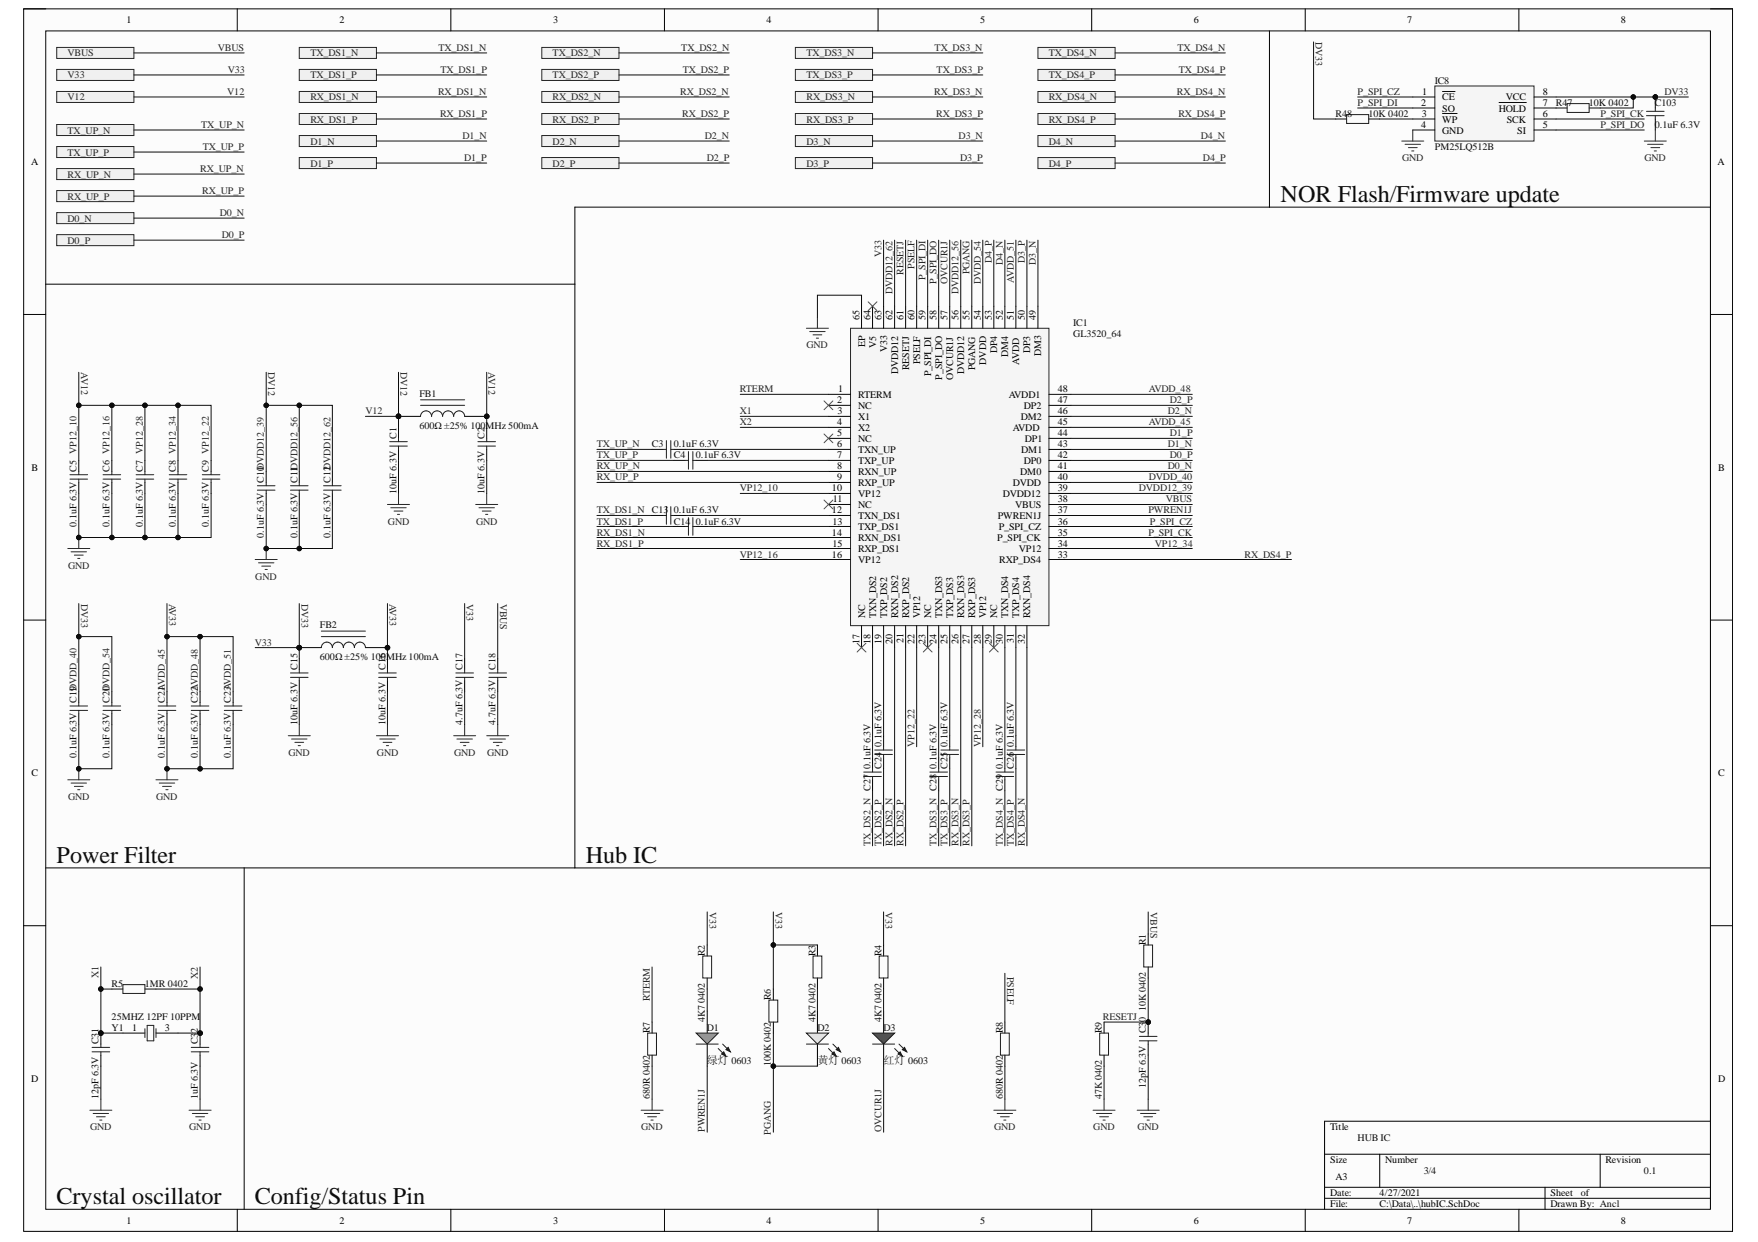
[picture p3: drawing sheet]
<svg xmlns="http://www.w3.org/2000/svg" width="297mm" height="210mm" viewBox="0 0 297 210" stroke-linecap="round" stroke-linejoin="round" font-family="sans-serif">
<defs><g id="words">
<g font-size="4.1" fill="#0e0e0e">
<text x="216.4" y="34.1">NOR Flash/Firmware update</text>
<text x="9.6" y="145.8">Power Filter</text>
<text x="99" y="145.8">Hub IC</text>
<text x="9.6" y="203.5">Crystal oscillator</text>
<text x="43.1" y="203.5">Config/Status Pin</text>
</g>
<g font-size="1.9" fill="#0e0e0e">
<text x="119.4" y="179.8">绿灯 0603</text>
<text x="138.1" y="179.8">黄灯 0603</text>
<text x="149.3" y="179.8">红灯 0603</text>
</g>
<g font-size="1.7">
<text x="21.4" y="3.9">1</text>
<text x="57.3" y="3.9">2</text>
<text x="93.5" y="3.9">3</text>
<text x="129.5" y="3.9">4</text>
<text x="165.6" y="3.9">5</text>
<text x="201.7" y="3.9">6</text>
<text x="237.8" y="3.9">7</text>
<text x="273.9" y="3.9">8</text>
<text x="240.1" y="17.9">2</text>
<text x="240.3" y="16.1">1</text>
<text x="243.7" y="17">CE</text>
<text x="254.4" y="17">VCC</text>
<text x="260.7" y="17.9">7</text>
<text x="260.7" y="16.1">8</text>
<text x="240.1" y="21.6">4</text>
<text x="240.2" y="19.8">3</text>
<text x="243.7" y="18.8">SO</text>
<text x="243.7" y="20.7">WP</text>
<text x="243.7" y="22.6">GND</text>
<text x="253.2" y="18.8">HOLD</text>
<text x="254.6" y="20.7">SCK</text>
<text x="256.4" y="22.6">SI</text>
<text x="260.7" y="21.6">5</text>
<text x="260.7" y="19.8">6</text>
<text x="5.2" y="27.9">A</text>
<text x="290.2" y="27.9">A</text>
<text x="145.2" y="54" transform="rotate(-90 145.2 54)">65</text>
<text x="146.2" y="58.7" transform="rotate(-90 146.2 58.7)">EP</text>
<text x="147.1" y="54" transform="rotate(-90 147.1 54)">64</text>
<text x="148" y="58.7" transform="rotate(-90 148 58.7)">V5</text>
<text x="149" y="54" transform="rotate(-90 149 54)">63</text>
<text x="149.9" y="59.5" transform="rotate(-90 149.9 59.5)">V33</text>
<text x="150.8" y="54" transform="rotate(-90 150.8 54)">62</text>
<text x="152.7" y="54" transform="rotate(-90 152.7 54)">61</text>
<text x="154.5" y="54" transform="rotate(-90 154.5 54)">60</text>
<text x="156.4" y="54" transform="rotate(-90 156.4 54)">59</text>
<text x="158.3" y="54" transform="rotate(-90 158.3 54)">58</text>
<text x="160.1" y="54" transform="rotate(-90 160.1 54)">57</text>
<text x="162" y="54" transform="rotate(-90 162 54)">56</text>
<text x="163.8" y="54" transform="rotate(-90 163.8 54)">55</text>
<text x="165.7" y="54" transform="rotate(-90 165.7 54)">54</text>
<text x="167.6" y="54" transform="rotate(-90 167.6 54)">53</text>
<text x="168.5" y="59.7" transform="rotate(-90 168.5 59.7)">DP4</text>
<text x="169.4" y="54" transform="rotate(-90 169.4 54)">52</text>
<text x="171.3" y="54" transform="rotate(-90 171.3 54)">51</text>
<text x="173.1" y="54" transform="rotate(-90 173.1 54)">50</text>
<text x="174.1" y="59.7" transform="rotate(-90 174.1 59.7)">DP3</text>
<text x="175" y="54" transform="rotate(-90 175 54)">49</text>
<text x="151.7" y="63.2" transform="rotate(-90 151.7 63.2)">DVDD12</text>
<text x="153.6" y="62.5" transform="rotate(-90 153.6 62.5)">RESETJ</text>
<text x="155.5" y="61.5" transform="rotate(-90 155.5 61.5)">PSELF</text>
<text x="157.3" y="63.6" transform="rotate(-90 157.3 63.6)">P_SPI_DI</text>
<text x="159.2" y="64.1" transform="rotate(-90 159.2 64.1)">P_SPI_DO</text>
<text x="161" y="64.1" transform="rotate(-90 161 64.1)">OVCUR1J</text>
<text x="162.9" y="63.2" transform="rotate(-90 162.9 63.2)">DVDD12</text>
<text x="164.8" y="62.5" transform="rotate(-90 164.8 62.5)">PGANG</text>
<text x="166.6" y="61.6" transform="rotate(-90 166.6 61.6)">DVDD</text>
<text x="170.4" y="60.3" transform="rotate(-90 170.4 60.3)">DM4</text>
<text x="172.2" y="61.6" transform="rotate(-90 172.2 61.6)">AVDD</text>
<text x="175.9" y="60.2" transform="rotate(-90 175.9 60.2)">DM3</text>
<text x="141.4" y="68.1">2</text>
<text x="141.4" y="71.8">4</text>
<text x="141.5" y="70">3</text>
<text x="141.6" y="66.3">1</text>
<text x="145" y="67.2">RTERM</text>
<text x="145" y="69">NC</text>
<text x="145" y="70.9">X1</text>
<text x="170.4" y="67.2">AVDD1</text>
<text x="172.5" y="70.9">DM2</text>
<text x="173" y="69">DP2</text>
<text x="178.7" y="66.3">48</text>
<text x="178.7" y="68.1">47</text>
<text x="178.7" y="70">46</text>
<text x="178.7" y="71.8">45</text>
<text x="141.4" y="73.7">5</text>
<text x="141.4" y="75.6">6</text>
<text x="141.4" y="77.4">7</text>
<text x="145" y="72.8">X2</text>
<text x="145" y="74.6">NC</text>
<text x="145" y="76.5">TXN_UP</text>
<text x="171.1" y="72.8">AVDD</text>
<text x="172.6" y="76.5">DM1</text>
<text x="173.1" y="74.6">DP1</text>
<text x="178.7" y="73.7">44</text>
<text x="178.7" y="75.6">43</text>
<text x="178.7" y="77.4">42</text>
<text x="5.3" y="79.5">B</text>
<text x="140.6" y="83">10</text>
<text x="141.4" y="79.3">8</text>
<text x="141.4" y="81.1">9</text>
<text x="145" y="78.3">TXP_UP</text>
<text x="145" y="80.2">RXN_UP</text>
<text x="145" y="82.1">RXP_UP</text>
<text x="145" y="83.9">VP12</text>
<text x="169.4" y="83.9">DVDD12</text>
<text x="171.1" y="82.1">DVDD</text>
<text x="172.4" y="80.2">DM0</text>
<text x="173" y="78.3">DP0</text>
<text x="178.7" y="79.3">41</text>
<text x="178.7" y="81.1">40</text>
<text x="178.7" y="83">39</text>
<text x="290.3" y="79.5">B</text>
<text x="140.6" y="86.7">12</text>
<text x="140.7" y="88.7">13</text>
<text x="140.7" y="84.9">11</text>
<text x="145" y="85.8">NC</text>
<text x="145" y="87.7">TXN_DS1</text>
<text x="145" y="89.6">TXP_DS1</text>
<text x="168.6" y="87.7">PWREN1J</text>
<text x="168.7" y="89.6">P_SPI_CZ</text>
<text x="171.5" y="85.8">VBUS</text>
<text x="178.7" y="84.9">38</text>
<text x="178.7" y="86.7">37</text>
<text x="178.7" y="88.7">36</text>
<text x="140.6" y="90.5">14</text>
<text x="140.6" y="94.2">16</text>
<text x="140.7" y="92.4">15</text>
<text x="145" y="91.4">RXN_DS1</text>
<text x="145" y="93.3">RXP_DS1</text>
<text x="145" y="95.2">VP12</text>
<text x="168.5" y="91.4">P_SPI_CK</text>
<text x="168.8" y="95.2">RXP_DS4</text>
<text x="172.1" y="93.3">VP12</text>
<text x="178.7" y="90.5">35</text>
<text x="178.7" y="92.4">34</text>
<text x="178.7" y="94.2">33</text>
<text x="146.2" y="104.5" transform="rotate(-90 146.2 104.5)">NC</text>
<text x="148" y="104.5" transform="rotate(-90 148 104.5)">TXN_DS2</text>
<text x="149.9" y="104.5" transform="rotate(-90 149.9 104.5)">TXP_DS2</text>
<text x="151.7" y="104.5" transform="rotate(-90 151.7 104.5)">RXN_DS2</text>
<text x="153.6" y="104.5" transform="rotate(-90 153.6 104.5)">RXP_DS2</text>
<text x="155.5" y="104.5" transform="rotate(-90 155.5 104.5)">VP12</text>
<text x="157.3" y="104.5" transform="rotate(-90 157.3 104.5)">NC</text>
<text x="159.2" y="104.5" transform="rotate(-90 159.2 104.5)">TXN_DS3</text>
<text x="161" y="104.5" transform="rotate(-90 161 104.5)">TXP_DS3</text>
<text x="162.9" y="104.5" transform="rotate(-90 162.9 104.5)">RXN_DS3</text>
<text x="164.8" y="104.5" transform="rotate(-90 164.8 104.5)">RXP_DS3</text>
<text x="166.6" y="104.5" transform="rotate(-90 166.6 104.5)">VP12</text>
<text x="168.5" y="104.5" transform="rotate(-90 168.5 104.5)">NC</text>
<text x="170.4" y="104.5" transform="rotate(-90 170.4 104.5)">TXN_DS4</text>
<text x="172.2" y="104.5" transform="rotate(-90 172.2 104.5)">TXP_DS4</text>
<text x="174.1" y="104.5" transform="rotate(-90 174.1 104.5)">RXN_DS4</text>
<text x="145.2" y="108.9" transform="rotate(-90 145.2 108.9)">17</text>
<text x="147.1" y="108.8" transform="rotate(-90 147.1 108.8)">18</text>
<text x="149" y="108.9" transform="rotate(-90 149 108.9)">19</text>
<text x="150.8" y="108.9" transform="rotate(-90 150.8 108.9)">20</text>
<text x="152.7" y="108.7" transform="rotate(-90 152.7 108.7)">21</text>
<text x="154.5" y="108.9" transform="rotate(-90 154.5 108.9)">22</text>
<text x="156.4" y="108.8" transform="rotate(-90 156.4 108.8)">23</text>
<text x="158.3" y="108.9" transform="rotate(-90 158.3 108.9)">24</text>
<text x="160.1" y="108.8" transform="rotate(-90 160.1 108.8)">25</text>
<text x="162" y="108.9" transform="rotate(-90 162 108.9)">26</text>
<text x="163.8" y="108.9" transform="rotate(-90 163.8 108.9)">27</text>
<text x="165.7" y="108.8" transform="rotate(-90 165.7 108.8)">28</text>
<text x="167.6" y="108.9" transform="rotate(-90 167.6 108.9)">29</text>
<text x="169.4" y="108.9" transform="rotate(-90 169.4 108.9)">30</text>
<text x="171.3" y="108.7" transform="rotate(-90 171.3 108.7)">31</text>
<text x="173.1" y="108.9" transform="rotate(-90 173.1 108.9)">32</text>
<text x="5.3" y="131.2">C</text>
<text x="290.3" y="131.2">C</text>
<text x="22.3" y="174.3">1</text>
<text x="27.8" y="174.3">3</text>
<text x="5.2" y="182.8">D</text>
<text x="290.3" y="182.8">D</text>
<text x="224.7" y="191">Title</text>
<text x="224.7" y="196.6">Size</text>
<text x="234" y="196.6">Number</text>
<text x="271.3" y="196.6">Revision</text>
<text x="224.7" y="202.2">Date:</text>
<text x="225.7" y="199.4">A3</text>
<text x="233.1" y="202.2">4/27/2021</text>
<text x="262" y="202.2">Sheet</text>
<text x="267.1" y="202.2">of</text>
<text x="21.4" y="206.8">1</text>
<text x="57.3" y="206.8">2</text>
<text x="93.5" y="206.8">3</text>
<text x="129.5" y="206.8">4</text>
<text x="165.6" y="206.8">5</text>
<text x="201.7" y="206.8">6</text>
<text x="224.7" y="204">File:</text>
<text x="233.1" y="204">C:\Data\..\hubIC.SchDoc</text>
<text x="237.8" y="206.8">7</text>
<text x="262" y="204">Drawn By: Ancl</text>
<text x="273.9" y="206.8">8</text>
</g>
<g font-size="1.7" fill="#262626">
<text x="11.4" y="9.5">VBUS</text>
<text x="36.8" y="8.6">VBUS</text>
<text x="52.4" y="9.5">TX_DS1_N</text>
<text x="74.1" y="8.6">TX_DS1_N</text>
<text x="93.4" y="9.5">TX_DS2_N</text>
<text x="115.1" y="8.6">TX_DS2_N</text>
<text x="136.3" y="9.5">TX_DS3_N</text>
<text x="157.9" y="8.6">TX_DS3_N</text>
<text x="177.2" y="9.5">TX_DS4_N</text>
<text x="198.9" y="8.6">TX_DS4_N</text>
<text x="222.3" y="7.1" transform="rotate(90 222.3 7.1)">DV33</text>
<text x="11.4" y="13.3">V33</text>
<text x="11.4" y="17">V12</text>
<text x="38.4" y="16.1">V12</text>
<text x="38.5" y="12.3">V33</text>
<text x="52.4" y="13.3">TX_DS1_P</text>
<text x="52.4" y="17">RX_DS1_N</text>
<text x="74" y="16.1">RX_DS1_N</text>
<text x="74.4" y="12.3">TX_DS1_P</text>
<text x="93.4" y="13.3">TX_DS2_P</text>
<text x="93.4" y="17">RX_DS2_N</text>
<text x="114.9" y="16.1">RX_DS2_N</text>
<text x="115.4" y="12.3">TX_DS2_P</text>
<text x="136.3" y="13.3">TX_DS3_P</text>
<text x="136.3" y="17">RX_DS3_N</text>
<text x="157.8" y="16.1">RX_DS3_N</text>
<text x="158.3" y="12.3">TX_DS3_P</text>
<text x="177.2" y="13.3">TX_DS4_P</text>
<text x="177.2" y="17">RX_DS4_N</text>
<text x="198.9" y="16.1">RX_DS4_N</text>
<text x="199.2" y="12.3">TX_DS4_P</text>
<text x="229.4" y="16.1">P_SPI_CZ</text>
<text x="229.4" y="17.9">P_SPI_DI</text>
<text x="281.2" y="16.1">DV33</text>
<text x="11.4" y="22.6">TX_UP_N</text>
<text x="34" y="21.6">TX_UP_N</text>
<text x="52.4" y="20.7">RX_DS1_P</text>
<text x="74.3" y="19.8">RX_DS1_P</text>
<text x="78.2" y="23.5">D1_N</text>
<text x="93.4" y="20.7">RX_DS2_P</text>
<text x="115.3" y="19.8">RX_DS2_P</text>
<text x="119.1" y="23.5">D2_N</text>
<text x="136.3" y="20.7">RX_DS3_P</text>
<text x="158.2" y="19.8">RX_DS3_P</text>
<text x="162" y="23.5">D3_N</text>
<text x="177.2" y="20.7">RX_DS4_P</text>
<text x="199.1" y="19.8">RX_DS4_P</text>
<text x="202.9" y="23.5">D4_N</text>
<text x="270.4" y="19.8">P_SPI_CK</text>
<text x="270.4" y="21.6">P_SPI_DO</text>
<text x="11.4" y="26.3">TX_UP_P</text>
<text x="33.8" y="29.1">RX_UP_N</text>
<text x="34.3" y="25.4">TX_UP_P</text>
<text x="52.4" y="24.4">D1_N</text>
<text x="52.4" y="28.1">D1_P</text>
<text x="78.4" y="27.2">D1_P</text>
<text x="93.4" y="24.4">D2_N</text>
<text x="93.4" y="28.1">D2_P</text>
<text x="119.4" y="27.2">D2_P</text>
<text x="136.3" y="24.4">D3_N</text>
<text x="136.3" y="28.1">D3_P</text>
<text x="162.2" y="27.2">D3_P</text>
<text x="177.2" y="24.4">D4_N</text>
<text x="177.2" y="28.1">D4_P</text>
<text x="203.3" y="27.2">D4_P</text>
<text x="236.9" y="27.2">GND</text>
<text x="277.9" y="27.2">GND</text>
<text x="11.4" y="30">RX_UP_N</text>
<text x="11.4" y="33.7">RX_UP_P</text>
<text x="34.2" y="32.8">RX_UP_P</text>
<text x="11.4" y="37.4">D0_N</text>
<text x="11.4" y="41.2">D0_P</text>
<text x="37.1" y="36.5">D0_N</text>
<text x="37.5" y="40.2">D0_P</text>
<text x="149" y="43.4" transform="rotate(-90 149 43.4)">V33</text>
<text x="152.7" y="46.4" transform="rotate(-90 152.7 46.4)">RESETJ</text>
<text x="154.5" y="45.4" transform="rotate(-90 154.5 45.4)">PSELF</text>
<text x="156.4" y="47.3" transform="rotate(-90 156.4 47.3)">P_SPI_DI</text>
<text x="160.1" y="47.9" transform="rotate(-90 160.1 47.9)">OVCUR1J</text>
<text x="163.8" y="46.3" transform="rotate(-90 163.8 46.3)">PGANG</text>
<text x="165.7" y="47.9" transform="rotate(-90 165.7 47.9)">DVDD_54</text>
<text x="167.6" y="44.4" transform="rotate(-90 167.6 44.4)">D4_P</text>
<text x="169.4" y="44.7" transform="rotate(-90 169.4 44.7)">D4_N</text>
<text x="171.3" y="47.7" transform="rotate(-90 171.3 47.7)">AVDD_51</text>
<text x="173.1" y="44.4" transform="rotate(-90 173.1 44.4)">D3_P</text>
<text x="175" y="44.7" transform="rotate(-90 175 44.7)">D3_N</text>
<text x="150.8" y="49.6" transform="rotate(-90 150.8 49.6)">DVDD12_62</text>
<text x="158.3" y="48" transform="rotate(-90 158.3 48)">P_SPI_DO</text>
<text x="162" y="49.6" transform="rotate(-90 162 49.6)">DVDD12_56</text>
<text x="136.3" y="58.8">GND</text>
<text x="13.7" y="62.9" transform="rotate(90 13.7 62.9)">AV12</text>
<text x="45.3" y="62.9" transform="rotate(90 45.3 62.9)">DV12</text>
<text x="67.7" y="62.9" transform="rotate(90 67.7 62.9)">DV12</text>
<text x="82.6" y="62.9" transform="rotate(90 82.6 62.9)">AV12</text>
<text x="61.7" y="70">V12</text>
<text x="125" y="66.3">RTERM</text>
<text x="125" y="70">X1</text>
<text x="125" y="71.8">X2</text>
<text x="194.1" y="66.3">AVDD_48</text>
<text x="194.1" y="71.8">AVDD_45</text>
<text x="197.3" y="70">D2_N</text>
<text x="197.7" y="68.1">D2_P</text>
<text x="100.8" y="75.6">TX_UP_N</text>
<text x="100.8" y="77.4">TX_UP_P</text>
<text x="197.3" y="75.6">D1_N</text>
<text x="197.7" y="73.7">D1_P</text>
<text x="197.7" y="77.4">D0_P</text>
<text x="100.8" y="79.3">RX_UP_N</text>
<text x="100.8" y="81.1">RX_UP_P</text>
<text x="125" y="83">VP12_10</text>
<text x="192.4" y="83">DVDD12_39</text>
<text x="194.1" y="81.1">DVDD_40</text>
<text x="197.3" y="79.3">D0_N</text>
<text x="65.6" y="88.7">GND</text>
<text x="80.4" y="88.7">GND</text>
<text x="100.8" y="86.7">TX_DS1_N</text>
<text x="100.8" y="88.7">TX_DS1_P</text>
<text x="194" y="86.7">PWREN1J</text>
<text x="194.3" y="88.7">P_SPI_CZ</text>
<text x="197" y="84.9">VBUS</text>
<text x="100.8" y="90.5">RX_DS1_N</text>
<text x="100.8" y="92.4">RX_DS1_P</text>
<text x="125" y="94.2">VP12_16</text>
<text x="194" y="90.5">P_SPI_CK</text>
<text x="195.1" y="92.4">VP12_34</text>
<text x="210.3" y="94.2">RX_DS4_P</text>
<text x="11.5" y="96.1">GND</text>
<text x="43.1" y="98">GND</text>
<text x="13.7" y="102" transform="rotate(90 13.7 102)">DV33</text>
<text x="28.6" y="102" transform="rotate(90 28.6 102)">AV33</text>
<text x="50.9" y="102" transform="rotate(90 50.9 102)">DV33</text>
<text x="65.8" y="102" transform="rotate(90 65.8 102)">AV33</text>
<text x="78.8" y="102" transform="rotate(90 78.8 102)">V33</text>
<text x="84.5" y="102" transform="rotate(90 84.5 102)">VBUS</text>
<text x="43.1" y="109.1">V33</text>
<text x="12.9" y="116.8" transform="rotate(-90 12.9 116.8)">DVDD_40</text>
<text x="18.5" y="116.8" transform="rotate(-90 18.5 116.8)">DVDD_54</text>
<text x="48.7" y="127.7">GND</text>
<text x="63.7" y="127.7">GND</text>
<text x="76.7" y="127.7">GND</text>
<text x="82.3" y="127.7">GND</text>
<text x="154.5" y="126.2" transform="rotate(-90 154.5 126.2)">VP12_22</text>
<text x="165.7" y="126.2" transform="rotate(-90 165.7 126.2)">VP12_28</text>
<text x="11.5" y="135.1">GND</text>
<text x="26.4" y="135.1">GND</text>
<text x="147.1" y="142.9" transform="rotate(-90 147.1 142.9)">TX_DS2_N</text>
<text x="149" y="142.9" transform="rotate(-90 149 142.9)">TX_DS2_P</text>
<text x="150.8" y="142.9" transform="rotate(-90 150.8 142.9)">RX_DS2_N</text>
<text x="152.7" y="142.9" transform="rotate(-90 152.7 142.9)">RX_DS2_P</text>
<text x="158.3" y="142.9" transform="rotate(-90 158.3 142.9)">TX_DS3_N</text>
<text x="160.1" y="142.9" transform="rotate(-90 160.1 142.9)">TX_DS3_P</text>
<text x="162" y="142.9" transform="rotate(-90 162 142.9)">RX_DS3_N</text>
<text x="163.8" y="142.9" transform="rotate(-90 163.8 142.9)">RX_DS3_P</text>
<text x="169.4" y="142.9" transform="rotate(-90 169.4 142.9)">TX_DS4_N</text>
<text x="171.3" y="142.9" transform="rotate(-90 171.3 142.9)">TX_DS4_P</text>
<text x="173.1" y="142.9" transform="rotate(-90 173.1 142.9)">RX_DS4_N</text>
<text x="119.9" y="154.2" transform="rotate(90 119.9 154.2)">V33</text>
<text x="131" y="154.2" transform="rotate(90 131 154.2)">V33</text>
<text x="149.6" y="154.2" transform="rotate(90 149.6 154.2)">V33</text>
<text x="194.4" y="154.2" transform="rotate(90 194.4 154.2)">VBUS</text>
<text x="16.7" y="165.3" transform="rotate(-90 16.7 165.3)">X1</text>
<text x="33.4" y="165.4" transform="rotate(-90 33.4 165.4)">X2</text>
<text x="170.2" y="165.1" transform="rotate(90 170.2 165.1)">PSELF</text>
<text x="109.8" y="169.2" transform="rotate(-90 109.8 169.2)">RTERM</text>
<text x="186.3" y="172.4">RESETJ</text>
<text x="15.2" y="191">GND</text>
<text x="32" y="191">GND</text>
<text x="108.4" y="191">GND</text>
<text x="119.1" y="191.3" transform="rotate(-90 119.1 191.3)">PWREN1J</text>
<text x="130.3" y="191.8" transform="rotate(-90 130.3 191.8)">PGANG</text>
<text x="149" y="191.3" transform="rotate(-90 149 191.3)">OVCUR1J</text>
<text x="168" y="191">GND</text>
<text x="184.7" y="191">GND</text>
<text x="192.2" y="191">GND</text>
</g>
<g font-size="1.7" fill="#0e0e0e">
<text x="242.4" y="14.2">IC8</text>
<text x="262.9" y="17.9">R47</text>
<text x="268.5" y="17.9">10K 0402</text>
<text x="279.6" y="17.9">C103</text>
<text x="225.7" y="19.8">R48</text>
<text x="231.3" y="19.8">10K 0402</text>
<text x="279.6" y="21.6">0.1uF 6.3V</text>
<text x="242.4" y="25.4">PM25LQ512B</text>
<text x="181.3" y="55.1">IC1</text>
<text x="181.3" y="57">GL3520_64</text>
<text x="70.9" y="67">FB1</text>
<text x="67" y="74.1" transform="rotate(-90 67 74.1)">C1</text>
<text x="70.9" y="72.4">600Ω ±25% 100MHz 500mA</text>
<text x="81.9" y="74.1" transform="rotate(-90 81.9 74.1)">C2</text>
<text x="110.1" y="75.6">C3</text>
<text x="113.8" y="75.6">0.1uF 6.3V</text>
<text x="113.8" y="77.4">C4</text>
<text x="117.6" y="77.4">0.1uF 6.3V</text>
<text x="12.9" y="79.7" transform="rotate(-90 12.9 79.7)">C5 VP12_10</text>
<text x="18.5" y="79.7" transform="rotate(-90 18.5 79.7)">C6 VP12_16</text>
<text x="24.1" y="79.7" transform="rotate(-90 24.1 79.7)">C7 VP12_28</text>
<text x="29.7" y="79.7" transform="rotate(-90 29.7 79.7)">C8 VP12_34</text>
<text x="35.3" y="79.7" transform="rotate(-90 35.3 79.7)">C9 VP12_22</text>
<text x="44.6" y="81.6" transform="rotate(-90 44.6 81.6)">C10DVDD12_39</text>
<text x="50.2" y="81.6" transform="rotate(-90 50.2 81.6)">C11DVDD12_56</text>
<text x="55.8" y="81.6" transform="rotate(-90 55.8 81.6)">C12DVDD12_62</text>
<text x="67" y="83.4" transform="rotate(-90 67 83.4)">10uF 6.3V</text>
<text x="81.9" y="83.4" transform="rotate(-90 81.9 83.4)">10uF 6.3V</text>
<text x="12.9" y="89" transform="rotate(-90 12.9 89)">0.1uF 6.3V</text>
<text x="18.5" y="89" transform="rotate(-90 18.5 89)">0.1uF 6.3V</text>
<text x="24.1" y="89" transform="rotate(-90 24.1 89)">0.1uF 6.3V</text>
<text x="29.7" y="89" transform="rotate(-90 29.7 89)">0.1uF 6.3V</text>
<text x="35.3" y="89" transform="rotate(-90 35.3 89)">0.1uF 6.3V</text>
<text x="110.1" y="86.7">C13</text>
<text x="113.8" y="86.7">0.1uF 6.3V</text>
<text x="113.8" y="88.7">C14</text>
<text x="117.6" y="88.7">0.1uF 6.3V</text>
<text x="44.6" y="90.9" transform="rotate(-90 44.6 90.9)">0.1uF 6.3V</text>
<text x="50.2" y="90.9" transform="rotate(-90 50.2 90.9)">0.1uF 6.3V</text>
<text x="55.8" y="90.9" transform="rotate(-90 55.8 90.9)">0.1uF 6.3V</text>
<text x="54" y="106.1">FB2</text>
<text x="50.2" y="113.2" transform="rotate(-90 50.2 113.2)">C15</text>
<text x="54" y="111.5">600Ω ±25% 100MHz 100mA</text>
<text x="65.1" y="113.2" transform="rotate(-90 65.1 113.2)">C16</text>
<text x="78.2" y="113.2" transform="rotate(-90 78.2 113.2)">C17</text>
<text x="83.7" y="113.2" transform="rotate(-90 83.7 113.2)">C18</text>
<text x="12.9" y="118.7" transform="rotate(-90 12.9 118.7)">C19</text>
<text x="18.5" y="118.7" transform="rotate(-90 18.5 118.7)">C20</text>
<text x="27.8" y="118.7" transform="rotate(-90 27.8 118.7)">C21AVDD_45</text>
<text x="33.4" y="118.7" transform="rotate(-90 33.4 118.7)">C22AVDD_48</text>
<text x="39" y="118.7" transform="rotate(-90 39 118.7)">C23AVDD_51</text>
<text x="50.2" y="122.5" transform="rotate(-90 50.2 122.5)">10uF 6.3V</text>
<text x="65.1" y="122.5" transform="rotate(-90 65.1 122.5)">10uF 6.3V</text>
<text x="78.2" y="122.5" transform="rotate(-90 78.2 122.5)">4.7uF 6.3V</text>
<text x="83.7" y="122.5" transform="rotate(-90 83.7 122.5)">4.7uF 6.3V</text>
<text x="12.9" y="128" transform="rotate(-90 12.9 128)">0.1uF 6.3V</text>
<text x="18.5" y="128" transform="rotate(-90 18.5 128)">0.1uF 6.3V</text>
<text x="27.8" y="128" transform="rotate(-90 27.8 128)">0.1uF 6.3V</text>
<text x="33.4" y="128" transform="rotate(-90 33.4 128)">0.1uF 6.3V</text>
<text x="39" y="128" transform="rotate(-90 39 128)">0.1uF 6.3V</text>
<text x="147.1" y="129.9" transform="rotate(-90 147.1 129.9)">0.1uF 6.3V</text>
<text x="149" y="129.9" transform="rotate(-90 149 129.9)">C24</text>
<text x="149" y="126.2" transform="rotate(-90 149 126.2)">0.1uF 6.3V</text>
<text x="158.3" y="129.9" transform="rotate(-90 158.3 129.9)">0.1uF 6.3V</text>
<text x="160.1" y="129.9" transform="rotate(-90 160.1 129.9)">C25</text>
<text x="160.1" y="126.2" transform="rotate(-90 160.1 126.2)">0.1uF 6.3V</text>
<text x="169.4" y="129.9" transform="rotate(-90 169.4 129.9)">0.1uF 6.3V</text>
<text x="171.3" y="129.9" transform="rotate(-90 171.3 129.9)">C26</text>
<text x="171.3" y="126.2" transform="rotate(-90 171.3 126.2)">0.1uF 6.3V</text>
<text x="147.1" y="133.6" transform="rotate(-90 147.1 133.6)">C27</text>
<text x="158.3" y="133.6" transform="rotate(-90 158.3 133.6)">C28</text>
<text x="169.4" y="133.6" transform="rotate(-90 169.4 133.6)">C29</text>
<text x="119.1" y="161.6" transform="rotate(-90 119.1 161.6)">R2</text>
<text x="137.8" y="161.6" transform="rotate(-90 137.8 161.6)">R3</text>
<text x="149" y="161.6" transform="rotate(-90 149 161.6)">R4</text>
<text x="193.6" y="159.7" transform="rotate(-90 193.6 159.7)">R1</text>
<text x="18.9" y="166.7">R5</text>
<text x="24.4" y="166.7">1MR 0402</text>
<text x="18.9" y="172.4">25MHZ 12PF 10PPM</text>
<text x="119.1" y="172.7" transform="rotate(-90 119.1 172.7)">4K7</text>
<text x="119.1" y="169.4" transform="rotate(-90 119.1 169.4)">0402</text>
<text x="130.3" y="169" transform="rotate(-90 130.3 169)">R6</text>
<text x="137.8" y="172.7" transform="rotate(-90 137.8 172.7)">4K7</text>
<text x="137.8" y="169.4" transform="rotate(-90 137.8 169.4)">0402</text>
<text x="149" y="172.7" transform="rotate(-90 149 172.7)">4K7</text>
<text x="149" y="169.4" transform="rotate(-90 149 169.4)">0402</text>
<text x="193.6" y="172.7" transform="rotate(-90 193.6 172.7)">0</text>
<text x="193.6" y="170.9" transform="rotate(-90 193.6 170.9)">10K 0402</text>
<text x="16.7" y="176.5" transform="rotate(-90 16.7 176.5)">C31</text>
<text x="18.9" y="174.3">Y1</text>
<text x="33.4" y="176.5" transform="rotate(-90 33.4 176.5)">C3</text>
<text x="33.4" y="174.5" transform="rotate(-90 33.4 174.5)">2</text>
<text x="109.8" y="174.6" transform="rotate(-90 109.8 174.6)">R7</text>
<text x="119.4" y="174.3">D1</text>
<text x="138.1" y="174.3">D2</text>
<text x="149.3" y="174.3">D3</text>
<text x="169.4" y="174.6" transform="rotate(-90 169.4 174.6)">R8</text>
<text x="186.2" y="174.6" transform="rotate(-90 186.2 174.6)">R9</text>
<text x="193.6" y="174.6" transform="rotate(-90 193.6 174.6)">C3</text>
<text x="16.7" y="185.8" transform="rotate(-90 16.7 185.8)">12pF 6.3V</text>
<text x="33.4" y="185.8" transform="rotate(-90 33.4 185.8)">1uF 6.3V</text>
<text x="109.8" y="185.8" transform="rotate(-90 109.8 185.8)">680R 0402</text>
<text x="130.3" y="180.2" transform="rotate(-90 130.3 180.2)">100K 0402</text>
<text x="169.4" y="185.8" transform="rotate(-90 169.4 185.8)">680R 0402</text>
<text x="186.2" y="185.8" transform="rotate(-90 186.2 185.8)">47K 0402</text>
<text x="193.6" y="183.9" transform="rotate(-90 193.6 183.9)">12pF 6.3V</text>
<text x="229.4" y="192.9">HUB IC</text>
<text x="240.6" y="198.4">3/4</text>
<text x="277.8" y="198.4">0.1</text>
</g>
</g></defs>
<path d="M4 1.5h288.7v206.6h-288.7z" fill-rule="evenodd" fill="#fcfcfc"/>
<path d="M4 1.5h288.7v206.6h-288.7z" fill="none" stroke="#000" stroke-width=".17"/>
<path d="M7.7 5.2h281.3v199.2h-281.3z" fill-rule="evenodd" fill="#fcfcfc"/>
<g fill="none" stroke="#000" stroke-width=".17">
<path d="M4 1.5h3.7M7.7 5.2h281.3v199.2h-281.3zM40.1 1.5v3.7M76.2 1.5v3.7M112.3 1.5v3.7M148.4 1.5v3.7M184.5 1.5v3.7M220.5 1.5v3.7M256.6 1.5v3.7M289 1.5h3.7v3.7M4 53.1h3.7M289 53.1h3.7"/>
<path d="M4 104.8h3.7M289 104.8h3.7M4 156.5h3.7M289 156.4h3.7M223.8 195.1h65.2M233.1 195.1v5.6M270.4 195.1v5.6M289 189.5h-65.2v14.9M40.1 204.4v3.7M76.2 204.4v3.7M112.3 204.4v3.7M148.4 204.4v3.7"/>
<path d="M184.5 204.4v3.7M220.5 204.4v3.7M223.8 200.7h65.2M223.8 202.5h65.2M256.6 204.4v3.7M261.1 200.7v3.7M292.7 204.4v3.7"/>
</g>
<path d="M143.7 55.5h33.5v50.2h-33.5z" fill-rule="evenodd" fill="#f5f5f5"/>
<path d="M143.7 55.5h33.5v50.2h-33.5zM108.3 187.6h3.7M108.9 188.2h2.6M109.4 188.7h1.5M110 189.3h.4M110.2 185.8v1.8" fill="none" stroke="#262626" stroke-width=".17"/>
<g fill="none" stroke="#000" stroke-width=".17">
<path d="M145.6 51.8v3.7M147.4 51.8v3.7M149.3 51.8v3.7M151.2 51.8v3.7M153 51.8v3.7M154.9 51.8v3.7M156.7 51.8v3.7M158.6 51.8v3.7M160.5 51.8v3.7M162.3 51.8v3.7M164.2 51.8v3.7M166.1 51.8v3.7"/>
<path d="M167.9 51.8v3.7M169.8 51.8v3.7M171.6 51.8v3.7M173.5 51.8v3.7M175.4 51.8v3.7M140 66.6h3.7M140 68.5h3.7M140 70.4h3.7M140 72.2h3.7M140 74.1h3.7M140 75.9h3.7M140 77.8h3.7"/>
<path d="M140 79.7h3.7M177.2 66.6h3.8M177.2 68.5h3.8M177.2 70.4h3.8M177.2 72.2h3.8M177.2 74.1h3.8M177.2 76h3.8M177.2 77.8h3.8M177.2 79.7h3.8M140 81.5h3.7M140 83.4h3.7M140 85.3h3.7"/>
<path d="M140 87.1h3.7M140 89h3.7M140 90.8h3.7M140 92.7h3.7M140 94.6h3.7M177.2 81.5h3.8M177.2 83.4h3.8M177.2 85.3h3.8M177.2 87.1h3.8M177.2 90.8h3.8M177.2 92.7h3.8M177.2 94.6h3.8"/>
<path d="M177.2 89h3.8M145.6 105.7v3.7M147.4 105.7v3.7M149.3 105.7v3.7M151.2 105.7v3.7M153 105.7v3.7M154.9 105.7v3.7M156.7 105.7v3.7M158.6 105.7v3.7M160.5 105.7v3.7M162.3 105.7v3.7M164.2 105.7v3.7"/>
<path d="M166.1 105.7v3.7M167.9 105.7v3.7M169.8 105.7v3.7M171.6 105.7v3.7M173.5 105.7v3.8M20.8 174.6h3.7M26.4 174.6h3.7M110.2 172.7v1.9M110.2 178.3v1.9"/>
</g>
<path d="M139.2 67.8l1.5 1.4M139.2 73.3l1.5 1.5M140.7 67.8l-1.5 1.4M140.7 73.3l-1.5 1.5M139.2 84.5l1.5 1.5M140.7 84.5l-1.5 1.5M144.8 108.7l1.5 1.5M146.3 108.7l-1.5 1.5M156 108.7l1.5 1.5M157.5 108.7l-1.5 1.5M167.2 108.7l1.5 1.5M168.7 108.7l-1.5 1.5" fill="none" stroke="#4c4c4c" stroke-width=".17"/>
<path d="M24.5 173.9v1.4M24.9 173.3h1.1v2.6h-1.1zM26.4 173.9v1.4M109.4 174.6h1.5v3.7h-1.5z" fill="none" stroke="#1c1c1c" stroke-width=".17"/>
<circle cx="17" cy="174.6" r=".38" fill="#0e0e0e"/>
<circle cx="17" cy="174.6" r=".38" fill="none" stroke="#0e0e0e" stroke-width=".17"/>
<path d="M17 174.6v1.9M17 178.3v1.9" fill="none" stroke="#000" stroke-width=".17"/>
<circle cx="17" cy="174.6" r=".38" fill="#0e0e0e"/>
<circle cx="17" cy="174.6" r=".38" fill="none" stroke="#0e0e0e" stroke-width=".17"/>
<path d="M15.6 177h2.9M15.6 177.8h2.9M17 176.5v.5M17 177.8v.5" fill="none" stroke="#1c1c1c" stroke-width=".17"/>
<circle cx="33.8" cy="174.6" r=".37" fill="#0e0e0e"/>
<circle cx="33.8" cy="174.6" r=".37" fill="none" stroke="#0e0e0e" stroke-width=".17"/>
<path d="M33.8 174.6v1.9M33.8 178.3v1.9" fill="none" stroke="#000" stroke-width=".17"/>
<circle cx="33.8" cy="174.6" r=".37" fill="#0e0e0e"/>
<circle cx="33.8" cy="174.6" r=".37" fill="none" stroke="#0e0e0e" stroke-width=".17"/>
<path d="M20.8 166.4h3.7v1.5h-3.7zM32.3 177h3M32.3 177.8h3M33.8 176.5v.5M33.8 177.8v.5" fill="none" stroke="#1c1c1c" stroke-width=".17"/>
<g fill="none" stroke="#262626" stroke-width=".17">
<path d="M11.5 92.7h3.7M12 93.3h2.6M12.6 93.8h1.5M13.1 94.4h.4M13.3 90.8v1.9M15.2 187.6h3.7M15.7 188.2h2.6M16.3 188.7h1.5M16.9 189.3h.3M17 185.8v1.8M31.9 187.6h3.8M32.5 188.2h2.6"/>
<path d="M33.1 188.7h1.5M33.6 189.3h.4M33.8 185.8v1.8"/>
</g>
<path d="M18.9 167.2h1.9M24.5 167.2h1.9" fill="none" stroke="#000" stroke-width=".17"/>
<circle cx="13.3" cy="90.8" r=".37" fill="#0e0e0e"/>
<circle cx="13.3" cy="90.8" r=".37" fill="none" stroke="#0e0e0e" stroke-width=".17"/>
<path d="M13.3 77.8v1.9M18.9 77.8v1.9M24.5 77.8v1.9M30.1 77.8v1.9M13.3 81.5v1.9M18.9 81.5v1.9M24.5 81.5v1.9M30.1 81.5v1.9M119.5 170.9v3.7M119.5 176.5v3.7" fill="none" stroke="#000" stroke-width=".17"/>
<g fill="none" stroke="#1c1c1c" stroke-width=".17">
<path d="M13.3 79.7v.5M18.9 79.7v.5M24.5 79.7v.5M30.1 79.7v.5M11.8 80.2h3M11.8 81h3M13.3 81v.5M17.4 80.2h3M17.4 81h3M18.9 81v.5M23 80.2h3M23 81h3"/>
<path d="M24.5 81v.5M28.6 80.2h3M28.6 81h3M30.1 81v.5"/>
</g>
<path d="M117.6 174.6h3.8l-1.9 1.9z" fill="#969696"/>
<path d="M117.6 174.6h3.8l-1.9 1.9zM121.4 177.2l1.3 1.3M122.1 176.5l1.3 1.3" fill="none" stroke="#1c1c1c" stroke-width=".17"/>
<path d="M121.9 178.1l.4-.3 .4 .7z" fill="#1c1c1c"/>
<path d="M121.9 178.1l.4-.3 .4 .7z" fill="none" stroke="#1c1c1c" stroke-width=".17"/>
<path d="M123 177l.4 .8-.7-.4z" fill="#1c1c1c"/>
<path d="M117.6 176.5h3.8M118.7 161.6h1.5v3.7h-1.5zM123 177l.4 .8-.7-.4zM129.9 169h1.5v3.7h-1.5zM137.4 161.6h1.5v3.7h-1.5zM148.5 161.6h1.5v3.7h-1.5z" fill="none" stroke="#1c1c1c" stroke-width=".17"/>
<path d="M119.5 159.7v1.9M138.1 159.7v1.9M149.3 159.7v1.9M119.5 165.3v1.9M130.7 167.2v1.8M130.7 172.7v1.9M138.1 165.3v1.9M138.1 170.9v3.7M138.1 176.5v3.7M149.3 165.3v1.9" fill="none" stroke="#000" stroke-width=".17"/>
<path d="M136.3 174.6h3.7l-1.9 1.9z" fill="#e2e2e2"/>
<path d="M136.3 174.6h3.7l-1.9 1.9zM140 177.2l1.3 1.3M140.7 176.5l1.3 1.3" fill="none" stroke="#1c1c1c" stroke-width=".17"/>
<path d="M140.5 178.1l.4-.3 .4 .7z" fill="#1c1c1c"/>
<path d="M140.5 178.1l.4-.3 .4 .7z" fill="none" stroke="#1c1c1c" stroke-width=".17"/>
<path d="M141.7 177l.3 .8-.7-.4z" fill="#1c1c1c"/>
<path d="M136.3 176.5h3.7M141.7 177l.3 .8-.7-.4z" fill="none" stroke="#1c1c1c" stroke-width=".17"/>
<path d="M149.3 170.9v3.7M149.3 176.5v3.7" fill="none" stroke="#000" stroke-width=".17"/>
<path d="M147.4 174.6h3.8l-1.9 1.9z" fill="#4c4c4c"/>
<path d="M147.4 174.6h3.8l-1.9 1.9zM151.2 177.2l1.3 1.3M151.9 176.5l1.3 1.3" fill="none" stroke="#1c1c1c" stroke-width=".17"/>
<path d="M151.7 178.1l.4-.3 .4 .7z" fill="#1c1c1c"/>
<path d="M151.7 178.1l.4-.3 .4 .7z" fill="none" stroke="#1c1c1c" stroke-width=".17"/>
<path d="M152.8 177l.4 .8-.7-.4z" fill="#1c1c1c"/>
<path d="M193.3 159.7h1.4v3.7h-1.4zM147.4 176.5h3.8M152.8 177l.4 .8-.7-.4z" fill="none" stroke="#1c1c1c" stroke-width=".17"/>
<path d="M167.9 187.6h3.8M168.5 188.2h2.6M169 188.7h1.5M169.6 189.3h.4M169.8 185.8v1.8" fill="none" stroke="#262626" stroke-width=".17"/>
<path d="M194 157.9v1.8M194 163.4v1.9" fill="none" stroke="#000" stroke-width=".17"/>
<circle cx="194" cy="172.7" r=".37" fill="#0e0e0e"/>
<circle cx="194" cy="172.7" r=".37" fill="none" stroke="#0e0e0e" stroke-width=".17"/>
<path d="M194 172.7v1.9M194 176.5v1.8" fill="none" stroke="#000" stroke-width=".17"/>
<circle cx="194" cy="172.7" r=".37" fill="#0e0e0e"/>
<circle cx="194" cy="172.7" r=".37" fill="none" stroke="#0e0e0e" stroke-width=".17"/>
<path d="M185.8 174.6h1.5v3.7h-1.5zM192.5 175.2h3M192.5 175.9h3M194 174.6v.6M194 175.9v.6" fill="none" stroke="#1c1c1c" stroke-width=".17"/>
<g fill="none" stroke="#262626" stroke-width=".17">
<path d="M11.5 131.8h3.7M12 132.3h2.6M12.6 132.9h1.5M13.1 133.5h.4M13.3 129.9v1.9M184.7 187.6h3.7M185.2 188.2h2.7M185.8 188.7h1.5M186.4 189.3h.3M186.5 185.8v1.8M192.1 187.6h3.8M192.7 188.2h2.6"/>
<path d="M193.3 188.7h1.4M193.8 189.3h.4M194 185.8v1.8"/>
</g>
<path d="M186.5 172.7v1.9M186.5 178.3v1.9" fill="none" stroke="#000" stroke-width=".17"/>
<circle cx="13.3" cy="129.9" r=".37" fill="#0e0e0e"/>
<circle cx="13.3" cy="129.9" r=".37" fill="none" stroke="#0e0e0e" stroke-width=".17"/>
<path d="M35.7 77.8v1.9M35.7 81.5v1.9M13.3 116.9v1.9M18.9 116.9v1.9M13.3 120.6v1.9M18.9 120.6v1.9" fill="none" stroke="#000" stroke-width=".17"/>
<path d="M35.7 79.7v.5M34.2 80.2h3M34.2 81h3M35.7 81v.5M11.8 119.3h3M13.3 118.8v.5M17.4 119.3h3M18.9 118.8v.5M11.8 120.1h3M13.3 120.1v.5M17.4 120.1h3M18.9 120.1v.5" fill="none" stroke="#1c1c1c" stroke-width=".17"/>
<path d="M43.1 94.6h3.7M43.7 95.1h2.6M44.2 95.7h1.5M44.8 96.2h.4M45 92.7v1.9" fill="none" stroke="#262626" stroke-width=".17"/>
<circle cx="45" cy="92.7" r=".37" fill="#0e0e0e"/>
<circle cx="45" cy="92.7" r=".37" fill="none" stroke="#0e0e0e" stroke-width=".17"/>
<path d="M45 79.7v1.8M50.6 79.7v1.8M56.2 79.7v1.8M45 83.4v1.9M50.6 83.4v1.9M56.2 83.4v1.9" fill="none" stroke="#000" stroke-width=".17"/>
<path d="M43.5 82.1h3M43.5 82.8h3M45 81.5v.6M45 82.8v.6M49.1 82.1h3M49.1 82.8h3M50.6 81.5v.6M50.6 82.8v.6M54.7 82.1h2.9M54.7 82.8h2.9M56.2 81.5v.6M56.2 82.8v.6" fill="none" stroke="#1c1c1c" stroke-width=".17"/>
<path d="M26.4 131.8h3.7M26.9 132.3h2.6M27.5 132.9h1.5M28 133.5h.4M28.2 129.9v1.9" fill="none" stroke="#262626" stroke-width=".17"/>
<circle cx="28.2" cy="129.9" r=".37" fill="#0e0e0e"/>
<circle cx="28.2" cy="129.9" r=".37" fill="none" stroke="#0e0e0e" stroke-width=".17"/>
<path d="M28.2 116.9v1.9M33.8 116.9v1.9M39.4 116.9v1.9M28.2 120.6v1.9M33.8 120.6v1.9M39.4 120.6v1.9" fill="none" stroke="#000" stroke-width=".17"/>
<path d="M26.7 119.3h3M28.2 118.8v.5M32.3 119.3h3M33.8 118.8v.5M37.9 119.3h3M39.4 118.8v.5M26.7 120.1h3M28.2 120.1v.5M32.3 120.1h3M33.8 120.1v.5M37.9 120.1h3M39.4 120.1v.5" fill="none" stroke="#1c1c1c" stroke-width=".17"/>
<circle cx="67.3" cy="70.4" r=".37" fill="#0e0e0e"/>
<circle cx="67.3" cy="70.4" r=".37" fill="none" stroke="#0e0e0e" stroke-width=".17"/>
<circle cx="82.2" cy="70.4" r=".37" fill="#0e0e0e"/>
<circle cx="82.2" cy="70.4" r=".37" fill="none" stroke="#0e0e0e" stroke-width=".17"/>
<path d="M67.3 70.4h3.8" fill="none" stroke="#000" stroke-width=".17"/>
<circle cx="67.3" cy="70.4" r=".37" fill="#0e0e0e"/>
<circle cx="67.3" cy="70.4" r=".37" fill="none" stroke="#0e0e0e" stroke-width=".17"/>
<path d="M78.5 70.4h3.7" fill="none" stroke="#000" stroke-width=".17"/>
<circle cx="82.2" cy="70.4" r=".37" fill="#0e0e0e"/>
<circle cx="82.2" cy="70.4" r=".37" fill="none" stroke="#0e0e0e" stroke-width=".17"/>
<path d="M65.8 74.6h3M65.8 75.4h3M67.3 74.1v.5M67.3 75.4v.5M71.1 70.4a.93 .93 0 0 1 .9-1 .93 .93 0 0 1 .9 1 .93 .93 0 0 1 1-1 .93 .93 0 0 1 .9 1 .93 .93 0 0 1 .9-1 .93 .93 0 0 1 .9 1 .93 .93 0 0 1 1-1 .93 .93 0 0 1 .9 1M71.1 68.5h7.4M71.1 67.6h7.4M80.7 74.6h3M80.7 75.4h3M82.2 74.1v.5M82.2 75.4v.5" fill="none" stroke="#1c1c1c" stroke-width=".17"/>
<path d="M67.3 72.2v1.9M67.3 75.9v1.9M82.2 72.2v1.9M82.2 75.9v1.9" fill="none" stroke="#000" stroke-width=".17"/>
<path d="M65.5 85.3h3.7M66 85.8h2.6M66.6 86.4h1.5M67.1 86.9h.4M67.3 83.4v1.9M80.4 85.3h3.7M80.9 85.8h2.6M81.5 86.4h1.5M82 86.9h.4M82.2 83.4v1.9" fill="none" stroke="#262626" stroke-width=".17"/>
<circle cx="50.6" cy="109.5" r=".37" fill="#0e0e0e"/>
<circle cx="50.6" cy="109.5" r=".37" fill="none" stroke="#0e0e0e" stroke-width=".17"/>
<circle cx="65.5" cy="109.5" r=".37" fill="#0e0e0e"/>
<circle cx="65.5" cy="109.5" r=".37" fill="none" stroke="#0e0e0e" stroke-width=".17"/>
<path d="M50.6 109.4h3.7" fill="none" stroke="#000" stroke-width=".17"/>
<circle cx="50.6" cy="109.5" r=".37" fill="#0e0e0e"/>
<circle cx="50.6" cy="109.5" r=".37" fill="none" stroke="#0e0e0e" stroke-width=".17"/>
<path d="M61.7 109.4h3.8" fill="none" stroke="#000" stroke-width=".17"/>
<circle cx="65.5" cy="109.5" r=".37" fill="#0e0e0e"/>
<circle cx="65.5" cy="109.5" r=".37" fill="none" stroke="#0e0e0e" stroke-width=".17"/>
<g fill="none" stroke="#1c1c1c" stroke-width=".17">
<path d="M112 75.9h.6M112.6 74.5v2.9M113.3 74.5v2.9M113.3 75.9h.6M115.8 77.8h.5M116.3 76.3v3M117.1 76.3v3M117.1 77.8h.5M112 87.1h.6M112.6 85.6v3M113.3 85.6v3M113.3 87.1h.6"/>
<path d="M115.8 89h.5M116.3 87.5v3M117.1 87.5v3M117.1 89h.5M49.1 113.7h3M49.1 114.5h3M50.6 113.2v.5M50.6 114.5v.5M54.3 109.4a.93 .93 0 0 1 .9-.9 .93 .93 0 0 1 1 .9 .93 .93 0 0 1 .9-.9 .93 .93 0 0 1 .9 .9 .93 .93 0 0 1 .9-.9 .93 .93 0 0 1 1 .9 .93 .93 0 0 1 .9-.9 .93 .93 0 0 1 .9 .9M54.3 107.6h7.4M54.3 106.7h7.4M64 113.7h3"/>
<path d="M64 114.5h3M65.5 113.2v.5M65.5 114.5v.5M77 113.7h3M77 114.5h3M78.5 113.2v.5M78.5 114.5v.5M82.6 113.7h3M82.6 114.5h3M84.1 113.2v.5M84.1 114.5v.5M145.9 130.5h3"/>
<path d="M145.9 131.2h3M147.4 129.9v.6M147.4 131.2v.6M147.8 126.8h3M147.8 127.5h3M149.3 126.2v.6M149.3 127.5v.6M157.1 130.5h3M157.1 131.2h3M158.6 129.9v.6M158.6 131.2v.6M159 126.8h3"/>
<path d="M159 127.5h3M160.5 126.2v.6M160.5 127.5v.6M168.3 130.5h3M168.3 131.2h3M169.8 129.9v.6M169.8 131.2v.6M170.2 126.8h2.9M170.2 127.5h2.9M171.6 126.2v.6M171.6 127.5v.6M169 174.6h1.5v3.7h-1.5z"/>
</g>
<g fill="none" stroke="#000" stroke-width=".17">
<path d="M97.1 48v98.7h-89.4M110.2 75.9h1.8M113.9 75.9h1.9M113.9 77.8h1.9M117.6 77.8h1.9M110.2 87.1h1.8M113.9 87.1h1.9M113.9 89h1.9M117.6 89h1.9M50.6 111.3v1.9M50.6 115v1.9M65.5 111.3v1.9"/>
<path d="M65.5 115v1.9M78.5 111.3v1.9M78.5 115v1.9M84.1 111.3v1.9M84.1 115v1.9M147.4 128.1v1.8M147.4 131.8v1.8M149.3 124.3v1.9M149.3 128.1v1.8M158.6 128.1v1.8M158.6 131.8v1.8M160.5 124.3v1.9"/>
<path d="M160.5 128.1v1.8M169.8 128.1v1.8M169.8 131.8v1.8M171.6 124.3v1.9M171.6 128.1v1.8M41.3 146.7v57.7M97.1 146.7h191.9M169.8 172.7v1.9M169.8 178.3v1.9"/>
</g>
<g fill="none" stroke="#262626" stroke-width=".17">
<path d="M48.7 124.3h3.7M49.3 124.9h2.6M49.8 125.5h1.5M50.4 126h.4M50.6 122.5v1.8M63.6 124.3h3.7M64.2 124.9h2.6M64.7 125.5h1.5M65.3 126h.4M65.5 122.5v1.8M76.6 124.3h3.8M77.2 124.9h2.6"/>
<path d="M77.8 125.5h1.5M78.3 126h.4M78.5 122.5v1.8M82.2 124.3h3.8M82.8 124.9h2.6M83.4 125.5h1.4M83.9 126h.4M84.1 122.5v1.8"/>
</g>
<path d="M146.7 51l1.5 1.5M148.2 51l-1.5 1.5" fill="none" stroke="#4c4c4c" stroke-width=".17"/>
<path d="M9.6 8h13v1.9h-13z" fill-rule="evenodd" fill="#f0f0f0"/>
<path d="M9.6 8h13v1.9h-13z" fill="none" stroke="#262626" stroke-width=".17"/>
<path d="M9.6 21h13v1.9h-13z" fill-rule="evenodd" fill="#f0f0f0"/>
<path d="M9.6 21h13v1.9h-13z" fill="none" stroke="#262626" stroke-width=".17"/>
<path d="M9.6 24.8h13v1.8h-13z" fill-rule="evenodd" fill="#f0f0f0"/>
<path d="M9.6 24.8h13v1.8h-13z" fill="none" stroke="#262626" stroke-width=".17"/>
<path d="M9.6 28.5h13v1.8h-13z" fill-rule="evenodd" fill="#f0f0f0"/>
<path d="M9.6 28.5h13v1.8h-13z" fill="none" stroke="#262626" stroke-width=".17"/>
<path d="M9.6 32.2h13v1.9h-13z" fill-rule="evenodd" fill="#f0f0f0"/>
<path d="M9.6 32.2h13v1.9h-13z" fill="none" stroke="#262626" stroke-width=".17"/>
<path d="M9.6 35.9h13v1.9h-13z" fill-rule="evenodd" fill="#f0f0f0"/>
<path d="M9.6 35.9h13v1.9h-13z" fill="none" stroke="#262626" stroke-width=".17"/>
<path d="M9.6 39.7h13v1.8h-13z" fill-rule="evenodd" fill="#f0f0f0"/>
<path d="M9.6 39.7h13v1.8h-13z" fill="none" stroke="#262626" stroke-width=".17"/>
<path d="M50.6 8h13v1.9h-13z" fill-rule="evenodd" fill="#f0f0f0"/>
<path d="M50.6 8h13v1.9h-13z" fill="none" stroke="#262626" stroke-width=".17"/>
<path d="M50.6 11.7h13v1.9h-13z" fill-rule="evenodd" fill="#f0f0f0"/>
<path d="M50.6 11.7h13v1.9h-13z" fill="none" stroke="#262626" stroke-width=".17"/>
<path d="M50.6 15.5h13v1.8h-13z" fill-rule="evenodd" fill="#f0f0f0"/>
<path d="M50.6 15.5h13v1.8h-13z" fill="none" stroke="#262626" stroke-width=".17"/>
<path d="M50.6 19.2h13v1.8h-13z" fill-rule="evenodd" fill="#f0f0f0"/>
<path d="M50.6 19.2h13v1.8h-13z" fill="none" stroke="#262626" stroke-width=".17"/>
<path d="M50.6 22.9h13v1.9h-13z" fill-rule="evenodd" fill="#f0f0f0"/>
<path d="M50.6 22.9h13v1.9h-13z" fill="none" stroke="#262626" stroke-width=".17"/>
<path d="M50.6 26.6h13v1.9h-13z" fill-rule="evenodd" fill="#f0f0f0"/>
<path d="M50.6 26.6h13v1.9h-13z" fill="none" stroke="#262626" stroke-width=".17"/>
<path d="M91.5 8h13.1v1.9h-13.1z" fill-rule="evenodd" fill="#f0f0f0"/>
<path d="M91.5 8h13.1v1.9h-13.1z" fill="none" stroke="#262626" stroke-width=".17"/>
<path d="M91.5 11.7h13.1v1.9h-13.1z" fill-rule="evenodd" fill="#f0f0f0"/>
<path d="M91.5 11.7h13.1v1.9h-13.1z" fill="none" stroke="#262626" stroke-width=".17"/>
<path d="M91.5 15.5h13.1v1.8h-13.1z" fill-rule="evenodd" fill="#f0f0f0"/>
<path d="M91.5 15.5h13.1v1.8h-13.1z" fill="none" stroke="#262626" stroke-width=".17"/>
<path d="M91.5 19.2h13.1v1.8h-13.1z" fill-rule="evenodd" fill="#f0f0f0"/>
<path d="M91.5 19.2h13.1v1.8h-13.1z" fill="none" stroke="#262626" stroke-width=".17"/>
<path d="M91.5 22.9h13.1v1.9h-13.1z" fill-rule="evenodd" fill="#f0f0f0"/>
<path d="M91.5 22.9h13.1v1.9h-13.1z" fill="none" stroke="#262626" stroke-width=".17"/>
<path d="M91.5 26.6h13.1v1.9h-13.1z" fill-rule="evenodd" fill="#f0f0f0"/>
<path d="M91.5 26.6h13.1v1.9h-13.1z" fill="none" stroke="#262626" stroke-width=".17"/>
<path d="M134.4 8h13v1.9h-13z" fill-rule="evenodd" fill="#f0f0f0"/>
<path d="M134.4 8h13v1.9h-13z" fill="none" stroke="#262626" stroke-width=".17"/>
<path d="M134.4 11.7h13v1.9h-13z" fill-rule="evenodd" fill="#f0f0f0"/>
<path d="M134.4 11.7h13v1.9h-13z" fill="none" stroke="#262626" stroke-width=".17"/>
<path d="M134.4 15.5h13v1.8h-13z" fill-rule="evenodd" fill="#f0f0f0"/>
<path d="M134.4 15.5h13v1.8h-13z" fill="none" stroke="#262626" stroke-width=".17"/>
<path d="M134.4 19.2h13v1.8h-13z" fill-rule="evenodd" fill="#f0f0f0"/>
<path d="M134.4 19.2h13v1.8h-13z" fill="none" stroke="#262626" stroke-width=".17"/>
<path d="M134.4 22.9h13v1.9h-13z" fill-rule="evenodd" fill="#f0f0f0"/>
<path d="M134.4 22.9h13v1.9h-13z" fill="none" stroke="#262626" stroke-width=".17"/>
<path d="M134.4 26.6h13v1.9h-13z" fill-rule="evenodd" fill="#f0f0f0"/>
<path d="M134.4 26.6h13v1.9h-13z" fill="none" stroke="#262626" stroke-width=".17"/>
<path d="M175.4 8h13v1.9h-13z" fill-rule="evenodd" fill="#f0f0f0"/>
<path d="M175.4 8h13v1.9h-13z" fill="none" stroke="#262626" stroke-width=".17"/>
<path d="M175.4 11.7h13v1.9h-13z" fill-rule="evenodd" fill="#f0f0f0"/>
<path d="M175.4 11.7h13v1.9h-13z" fill="none" stroke="#262626" stroke-width=".17"/>
<path d="M175.4 15.5h13v1.8h-13z" fill-rule="evenodd" fill="#f0f0f0"/>
<path d="M175.4 15.5h13v1.8h-13z" fill="none" stroke="#262626" stroke-width=".17"/>
<path d="M175.4 19.2h13v1.8h-13z" fill-rule="evenodd" fill="#f0f0f0"/>
<path d="M175.4 19.2h13v1.8h-13z" fill="none" stroke="#262626" stroke-width=".17"/>
<path d="M175.4 22.9h13v1.9h-13z" fill-rule="evenodd" fill="#f0f0f0"/>
<path d="M175.4 22.9h13v1.9h-13z" fill="none" stroke="#262626" stroke-width=".17"/>
<path d="M175.4 26.6h13v1.9h-13z" fill-rule="evenodd" fill="#f0f0f0"/>
<path d="M175.4 26.6h13v1.9h-13z" fill="none" stroke="#262626" stroke-width=".17"/>
<path d="M9.6 11.7h13v1.9h-13z" fill-rule="evenodd" fill="#f0f0f0"/>
<path d="M9.6 11.7h13v1.9h-13z" fill="none" stroke="#262626" stroke-width=".17"/>
<path d="M9.6 15.5h13v1.8h-13z" fill-rule="evenodd" fill="#f0f0f0"/>
<path d="M9.6 15.5h13v1.8h-13z" fill="none" stroke="#262626" stroke-width=".17"/>
<path d="M214.5 5.2v29.8h-117.4v13h-89.4" fill="none" stroke="#000" stroke-width=".17"/>
<path d="M242.4 14.5h16.8v9.3h-16.8z" fill-rule="evenodd" fill="#f5f5f5"/>
<path d="M242.4 14.5h16.8v9.3h-16.8zM236.8 23.8h3.8M237.4 24.4h2.6M238 25h1.5M238.5 25.5h.4M238.7 22v1.8" fill="none" stroke="#262626" stroke-width=".17"/>
<g fill="none" stroke="#000" stroke-width=".17">
<path d="M238.7 16.4h3.7M238.7 18.3h3.7M243.7 15.5h2.2M243.7 19.2h2.5M253.3 17.3h4.6M259.2 16.4h3.7M259.2 18.3h5.6M268.5 18.3h1.9M214.5 35h74.5M225.7 20.1h1.8M231.3 20.1h1.8M238.7 20.1h3.7"/>
<path d="M238.7 22h3.7M259.2 20.1h3.7M259.2 22h3.7"/>
</g>
<path d="M227.5 19.4h3.8v1.5h-3.8zM264.8 17.5h3.7v1.5h-3.7z" fill="none" stroke="#1c1c1c" stroke-width=".17"/>
<circle cx="279.7" cy="16.4" r=".37" fill="#0e0e0e"/>
<circle cx="279.7" cy="16.4" r=".37" fill="none" stroke="#0e0e0e" stroke-width=".17"/>
<path d="M279.7 16.4v1.9M279.7 20.1v1.9" fill="none" stroke="#000" stroke-width=".17"/>
<circle cx="279.7" cy="16.4" r=".37" fill="#0e0e0e"/>
<g fill="none" stroke="#0e0e0e" stroke-width=".17">
<path d="M149.3 40.6v11.2M151.2 40.6v11.2M153 40.6v11.2M154.9 40.6v11.2M156.7 40.6v11.2M158.6 40.6v11.2M160.5 40.6v11.2M162.3 40.6v11.2M164.2 40.6v11.2M166.1 40.6v11.2M167.9 40.6v11.2M169.8 40.6v11.2"/>
<path d="M171.6 40.6v11.2M173.5 40.6v11.2M175.4 40.6v11.2M100.9 79.7h39.1M125.1 66.6h14.9M125.1 70.4h14.9M125.1 72.2h14.9M181 66.6h20.5M181 70.4h20.5M181 72.2h20.5M181 68.5h20.5M181 74.1h20.5"/>
<path d="M181 76h20.5M181 77.8h20.5M181 79.7h20.5M100.9 81.5h39.1M125.1 83.4h14.9M125.1 94.6h14.9M181 83.4h20.5M181 81.5h20.5M181 85.3h20.5M181 87.1h20.5M181 89h20.5M181 90.8h20.5"/>
<path d="M181 92.7h20.5M154.9 109.4v16.8M166.1 109.4v16.8M26.4 167.2h7.4M110.2 163.4v9.3M17 180.2v5.6M33.8 180.2v5.6M110.2 180.2v5.6"/>
<circle cx="279.7" cy="16.4" r=".37"/>
</g>
<path d="M278.2 18.8h3M278.2 19.6h3M279.7 18.3v.5M279.7 19.6v.5" fill="none" stroke="#1c1c1c" stroke-width=".17"/>
<circle cx="33.8" cy="167.2" r=".37" fill="#0e0e0e"/>
<g fill="none" stroke="#0e0e0e" stroke-width=".17">
<path d="M18.9 167.2h-1.9v7.4h3.8"/>
<circle cx="33.8" cy="167.2" r=".37"/>
</g>
<circle cx="17" cy="174.6" r=".38" fill="#0e0e0e"/>
<circle cx="17" cy="174.6" r=".38" fill="none" stroke="#0e0e0e" stroke-width=".17"/>
<circle cx="17" cy="167.2" r=".37" fill="#0e0e0e"/>
<g fill="none" stroke="#0e0e0e" stroke-width=".17">
<path d="M17 163.4v3.8"/>
<circle cx="17" cy="167.2" r=".37"/>
</g>
<circle cx="17" cy="167.2" r=".37" fill="#0e0e0e"/>
<g fill="none" stroke="#0e0e0e" stroke-width=".17">
<path d="M13.3 68.5v9.3"/>
<circle cx="17" cy="167.2" r=".37"/>
</g>
<circle cx="13.3" cy="68.5" r=".37" fill="#0e0e0e"/>
<g fill="none" stroke="#0e0e0e" stroke-width=".17">
<path d="M18.9 83.4v7.4"/>
<circle cx="13.3" cy="68.5" r=".37"/>
</g>
<circle cx="18.9" cy="90.8" r=".37" fill="#0e0e0e"/>
<g fill="none" stroke="#0e0e0e" stroke-width=".17">
<path d="M18.9 68.5v9.3"/>
<circle cx="18.9" cy="90.8" r=".37"/>
</g>
<circle cx="18.9" cy="68.5" r=".37" fill="#0e0e0e"/>
<g fill="none" stroke="#0e0e0e" stroke-width=".17">
<path d="M24.5 83.4v7.4"/>
<circle cx="18.9" cy="68.5" r=".37"/>
</g>
<circle cx="24.5" cy="90.8" r=".37" fill="#0e0e0e"/>
<g fill="none" stroke="#0e0e0e" stroke-width=".17">
<path d="M24.5 68.5v9.3"/>
<circle cx="24.5" cy="90.8" r=".37"/>
</g>
<circle cx="24.5" cy="68.5" r=".37" fill="#0e0e0e"/>
<g fill="none" stroke="#0e0e0e" stroke-width=".17">
<path d="M119.5 154.1v5.6M119.5 167.2v3.7M130.7 174.6v5.6M119.5 180.2v11.1"/>
<circle cx="24.5" cy="68.5" r=".37"/>
</g>
<circle cx="130.7" cy="180.2" r=".37" fill="#0e0e0e"/>
<g fill="none" stroke="#0e0e0e" stroke-width=".17">
<path d="M138.1 180.2h-7.4v11.1"/>
<circle cx="130.7" cy="180.2" r=".37"/>
</g>
<circle cx="130.7" cy="180.2" r=".37" fill="#0e0e0e"/>
<g fill="none" stroke="#0e0e0e" stroke-width=".17">
<path d="M130.7 159.7h7.4"/>
<circle cx="130.7" cy="180.2" r=".37"/>
</g>
<circle cx="130.7" cy="159.7" r=".37" fill="#0e0e0e"/>
<g fill="none" stroke="#0e0e0e" stroke-width=".17">
<path d="M149.3 154.1v5.6M138.1 167.2v3.7M149.3 167.2v3.7M194 165.3v7.4h-7.5M194 178.3v7.5M149.3 180.2v11.1M186.5 180.2v5.6"/>
<circle cx="130.7" cy="159.7" r=".37"/>
</g>
<circle cx="194" cy="172.7" r=".37" fill="#0e0e0e"/>
<g fill="none" stroke="#0e0e0e" stroke-width=".17">
<path d="M13.3 107.6v9.3"/>
<circle cx="194" cy="172.7" r=".37"/>
</g>
<circle cx="13.3" cy="107.6" r=".37" fill="#0e0e0e"/>
<g fill="none" stroke="#0e0e0e" stroke-width=".17">
<path d="M30.1 68.5h5.6v9.3"/>
<circle cx="13.3" cy="107.6" r=".37"/>
</g>
<circle cx="30.1" cy="68.5" r=".37" fill="#0e0e0e"/>
<g fill="none" stroke="#0e0e0e" stroke-width=".17">
<path d="M35.7 83.4v7.4h-5.6"/>
<circle cx="30.1" cy="68.5" r=".37"/>
</g>
<circle cx="30.1" cy="90.8" r=".37" fill="#0e0e0e"/>
<g fill="none" stroke="#0e0e0e" stroke-width=".17">
<path d="M45 68.5v11.2"/>
<circle cx="30.1" cy="90.8" r=".37"/>
</g>
<circle cx="45" cy="68.5" r=".37" fill="#0e0e0e"/>
<g fill="none" stroke="#0e0e0e" stroke-width=".17">
<path d="M50.6 85.3v7.4"/>
<circle cx="45" cy="68.5" r=".37"/>
</g>
<circle cx="50.6" cy="92.7" r=".37" fill="#0e0e0e"/>
<g fill="none" stroke="#0e0e0e" stroke-width=".17">
<path d="M50.6 68.5v11.2"/>
<circle cx="50.6" cy="92.7" r=".37"/>
</g>
<circle cx="50.6" cy="68.5" r=".37" fill="#0e0e0e"/>
<g fill="none" stroke="#0e0e0e" stroke-width=".17">
<path d="M13.3 102v5.6h5.6v9.3"/>
<circle cx="50.6" cy="68.5" r=".37"/>
</g>
<circle cx="13.3" cy="107.6" r=".37" fill="#0e0e0e"/>
<g fill="none" stroke="#0e0e0e" stroke-width=".17">
<path d="M13.3 122.5v7.4h5.6v-7.4"/>
<circle cx="13.3" cy="107.6" r=".37"/>
</g>
<circle cx="13.3" cy="129.9" r=".37" fill="#0e0e0e"/>
<g fill="none" stroke="#0e0e0e" stroke-width=".17">
<path d="M28.2 107.6v9.3"/>
<circle cx="13.3" cy="129.9" r=".37"/>
</g>
<circle cx="28.2" cy="107.6" r=".37" fill="#0e0e0e"/>
<g fill="none" stroke="#0e0e0e" stroke-width=".17">
<path d="M28.2 102v5.6h5.6v9.3"/>
<circle cx="28.2" cy="107.6" r=".37"/>
</g>
<circle cx="28.2" cy="107.6" r=".37" fill="#0e0e0e"/>
<circle cx="28.2" cy="107.6" r=".37" fill="none" stroke="#0e0e0e" stroke-width=".17"/>
<circle cx="33.8" cy="107.6" r=".37" fill="#0e0e0e"/>
<g fill="none" stroke="#0e0e0e" stroke-width=".17">
<path d="M28.2 122.5v7.4h5.6v-7.4"/>
<circle cx="33.8" cy="107.6" r=".37"/>
</g>
<circle cx="33.8" cy="129.9" r=".37" fill="#0e0e0e"/>
<circle cx="33.8" cy="129.9" r=".37" fill="none" stroke="#0e0e0e" stroke-width=".17"/>
<circle cx="28.2" cy="129.9" r=".37" fill="#0e0e0e"/>
<g fill="none" stroke="#0e0e0e" stroke-width=".17">
<path d="M33.8 107.6h5.6v9.3"/>
<circle cx="28.2" cy="129.9" r=".37"/>
</g>
<circle cx="33.8" cy="107.6" r=".37" fill="#0e0e0e"/>
<g fill="none" stroke="#0e0e0e" stroke-width=".17">
<path d="M39.4 122.5v7.4h-5.6"/>
<circle cx="33.8" cy="107.6" r=".37"/>
</g>
<circle cx="33.8" cy="129.9" r=".37" fill="#0e0e0e"/>
<g fill="none" stroke="#0e0e0e" stroke-width=".17">
<path d="M67.3 62.9v7.5"/>
<circle cx="33.8" cy="129.9" r=".37"/>
</g>
<circle cx="67.3" cy="70.4" r=".37" fill="#0e0e0e"/>
<g fill="none" stroke="#0e0e0e" stroke-width=".17">
<path d="M82.2 62.9v9.3"/>
<circle cx="67.3" cy="70.4" r=".37"/>
</g>
<circle cx="82.2" cy="70.4" r=".37" fill="#0e0e0e"/>
<g fill="none" stroke="#0e0e0e" stroke-width=".17">
<path d="M67.3 70.4v1.8"/>
<circle cx="82.2" cy="70.4" r=".37"/>
</g>
<circle cx="67.3" cy="70.4" r=".37" fill="#0e0e0e"/>
<g fill="none" stroke="#0e0e0e" stroke-width=".17">
<path d="M67.3 77.8v5.6M82.2 77.8v5.6M50.6 102v7.4"/>
<circle cx="67.3" cy="70.4" r=".37"/>
</g>
<circle cx="50.6" cy="109.5" r=".37" fill="#0e0e0e"/>
<g fill="none" stroke="#0e0e0e" stroke-width=".17">
<path d="M65.5 102v9.3"/>
<circle cx="50.6" cy="109.5" r=".37"/>
</g>
<circle cx="65.5" cy="109.5" r=".37" fill="#0e0e0e"/>
<g fill="none" stroke="#0e0e0e" stroke-width=".17">
<path d="M50.6 109.4v1.9"/>
<circle cx="65.5" cy="109.5" r=".37"/>
</g>
<circle cx="50.6" cy="109.5" r=".37" fill="#0e0e0e"/>
<g fill="none" stroke="#0e0e0e" stroke-width=".17">
<path d="M13.3 83.4v7.4h16.8v-7.4M50.6 116.9v5.6M65.5 116.9v5.6"/>
<circle cx="50.6" cy="109.5" r=".37"/>
</g>
<circle cx="13.3" cy="90.8" r=".37" fill="#0e0e0e"/>
<circle cx="13.3" cy="90.8" r=".37" fill="none" stroke="#0e0e0e" stroke-width=".17"/>
<circle cx="18.9" cy="90.8" r=".37" fill="#0e0e0e"/>
<circle cx="18.9" cy="90.8" r=".37" fill="none" stroke="#0e0e0e" stroke-width=".17"/>
<circle cx="24.5" cy="90.8" r=".37" fill="#0e0e0e"/>
<circle cx="24.5" cy="90.8" r=".37" fill="none" stroke="#0e0e0e" stroke-width=".17"/>
<circle cx="30.1" cy="90.8" r=".37" fill="#0e0e0e"/>
<g fill="none" stroke="#0e0e0e" stroke-width=".17">
<path d="M45 85.3v7.4h11.2v-7.4"/>
<circle cx="30.1" cy="90.8" r=".37"/>
</g>
<circle cx="45" cy="92.7" r=".37" fill="#0e0e0e"/>
<circle cx="45" cy="92.7" r=".37" fill="none" stroke="#0e0e0e" stroke-width=".17"/>
<circle cx="50.6" cy="92.7" r=".37" fill="#0e0e0e"/>
<g fill="none" stroke="#0e0e0e" stroke-width=".17">
<path d="M100.9 75.9h9.3M100.9 77.8h13M115.8 75.9h24.2M119.5 77.8h20.5M100.9 87.1h9.3M100.9 89h13M100.9 90.8h39.1M100.9 92.7h39.1M115.8 87.1h24.2M119.5 89h20.5M181 94.6h37.2M147.4 109.4v18.7"/>
<path d="M149.3 109.4v14.9M151.2 109.4v33.6M153 109.4v33.6M158.6 109.4v18.7M160.5 109.4v14.9M162.3 109.4v33.6M164.2 109.4v33.6M169.8 109.4v18.7M171.6 109.4v14.9M173.5 109.5v33.5M147.4 133.6v9.4M149.3 129.9v13.1"/>
<path d="M158.6 133.6v9.4M160.5 129.9v13.1M169.8 133.6v9.4M171.6 129.9v13.1M33.8 163.4v11.2h-3.7"/>
<circle cx="50.6" cy="92.7" r=".37"/>
</g>
<circle cx="33.8" cy="174.6" r=".37" fill="#0e0e0e"/>
<circle cx="33.8" cy="174.6" r=".37" fill="none" stroke="#0e0e0e" stroke-width=".17"/>
<circle cx="33.8" cy="167.2" r=".37" fill="#0e0e0e"/>
<g fill="none" stroke="#0e0e0e" stroke-width=".17">
<path d="M130.7 154.1v13.1"/>
<circle cx="33.8" cy="167.2" r=".37"/>
</g>
<circle cx="130.7" cy="159.7" r=".37" fill="#0e0e0e"/>
<g fill="none" stroke="#0e0e0e" stroke-width=".17">
<path d="M22.6 8.9h18.7M63.6 8.9h18.6M63.6 12.7h18.6M63.6 16.4h18.6M104.6 8.9h18.6M104.6 12.7h18.6M104.6 16.4h18.6M147.4 8.9h18.7M147.4 12.7h18.7M147.4 16.4h18.7M188.4 8.9h18.6M188.4 12.7h18.6"/>
<path d="M188.4 16.4h18.6M22.6 22h18.7M22.6 25.7h18.7M22.6 29.4h18.7M22.6 33.1h18.7M22.6 36.9h18.7M63.6 20.1h18.6M63.6 23.8h18.6M63.6 27.6h18.6M104.6 20.1h18.6M104.6 23.8h18.6M104.6 27.6h18.6"/>
<path d="M147.4 20.1h18.7M147.4 23.8h18.7M147.4 27.6h18.7M188.4 20.1h18.6M188.4 23.8h18.6M188.4 27.6h18.6M22.6 40.6h18.7M13.3 62.9v5.6h16.8v9.3M78.5 102v9.3M78.5 116.9v5.6M84.1 102v9.3M84.1 116.9v5.6"/>
<path d="M169.8 164.5v8.2M169.8 180.2v5.6"/>
<circle cx="130.7" cy="159.7" r=".37"/>
</g>
<circle cx="13.3" cy="68.5" r=".37" fill="#0e0e0e"/>
<circle cx="13.3" cy="68.5" r=".37" fill="none" stroke="#0e0e0e" stroke-width=".17"/>
<circle cx="18.9" cy="68.5" r=".37" fill="#0e0e0e"/>
<circle cx="18.9" cy="68.5" r=".37" fill="none" stroke="#0e0e0e" stroke-width=".17"/>
<circle cx="24.5" cy="68.5" r=".37" fill="#0e0e0e"/>
<circle cx="24.5" cy="68.5" r=".37" fill="none" stroke="#0e0e0e" stroke-width=".17"/>
<circle cx="30.1" cy="68.5" r=".37" fill="#0e0e0e"/>
<g fill="none" stroke="#0e0e0e" stroke-width=".17">
<path d="M45 62.9v5.6h11.2v11.2"/>
<circle cx="30.1" cy="68.5" r=".37"/>
</g>
<circle cx="45" cy="68.5" r=".37" fill="#0e0e0e"/>
<circle cx="45" cy="68.5" r=".37" fill="none" stroke="#0e0e0e" stroke-width=".17"/>
<circle cx="50.6" cy="68.5" r=".37" fill="#0e0e0e"/>
<g fill="none" stroke="#0e0e0e" stroke-width=".17">
<path d="M61.7 70.4h5.6"/>
<circle cx="50.6" cy="68.5" r=".37"/>
</g>
<circle cx="67.3" cy="70.4" r=".37" fill="#0e0e0e"/>
<g fill="none" stroke="#0e0e0e" stroke-width=".17">
<path d="M43.1 109.4h7.5"/>
<circle cx="67.3" cy="70.4" r=".37"/>
</g>
<circle cx="50.6" cy="109.5" r=".37" fill="#0e0e0e"/>
<g fill="none" stroke="#0e0e0e" stroke-width=".17">
<path d="M22.6 12.7h18.7M22.6 16.4h18.7M221.9 7.1v13h3.8M229.4 16.4h9.3M229.4 18.3h9.3M276 16.4v1.9h-5.6M233.1 20.1h5.6M262.9 20.1h14.9M262.9 22h14.9M194 154.1v3.8"/>
<circle cx="50.6" cy="109.5" r=".37"/>
</g>
<circle cx="276" cy="16.4" r=".37" fill="#0e0e0e"/>
<g fill="none" stroke="#0e0e0e" stroke-width=".17">
<path d="M262.9 16.4h22.4"/>
<circle cx="276" cy="16.4" r=".37"/>
</g>
<path d="M277.8 23.8h3.7M278.4 24.4h2.6M278.9 25h1.5M279.5 25.5h.4M279.7 22v1.8" fill="none" stroke="#262626" stroke-width=".17"/>
<circle cx="276" cy="16.4" r=".37" fill="#0e0e0e"/>
<circle cx="276" cy="16.4" r=".37" fill="none" stroke="#0e0e0e" stroke-width=".17"/>
<circle cx="279.7" cy="16.4" r=".37" fill="#0e0e0e"/>
<g fill="none" stroke="#0e0e0e" stroke-width=".17">
<path d="M145.6 51.8v-1.9h-7.5v3.7"/>
<circle cx="279.7" cy="16.4" r=".37"/>
</g>
<path d="M136.3 55.5h3.7M136.8 56h2.6M137.4 56.6h1.5M137.9 57.2h.4M138.1 53.6v1.9" fill="none" stroke="#262626" stroke-width=".17"/>
<use href="#words"/>
</svg>
